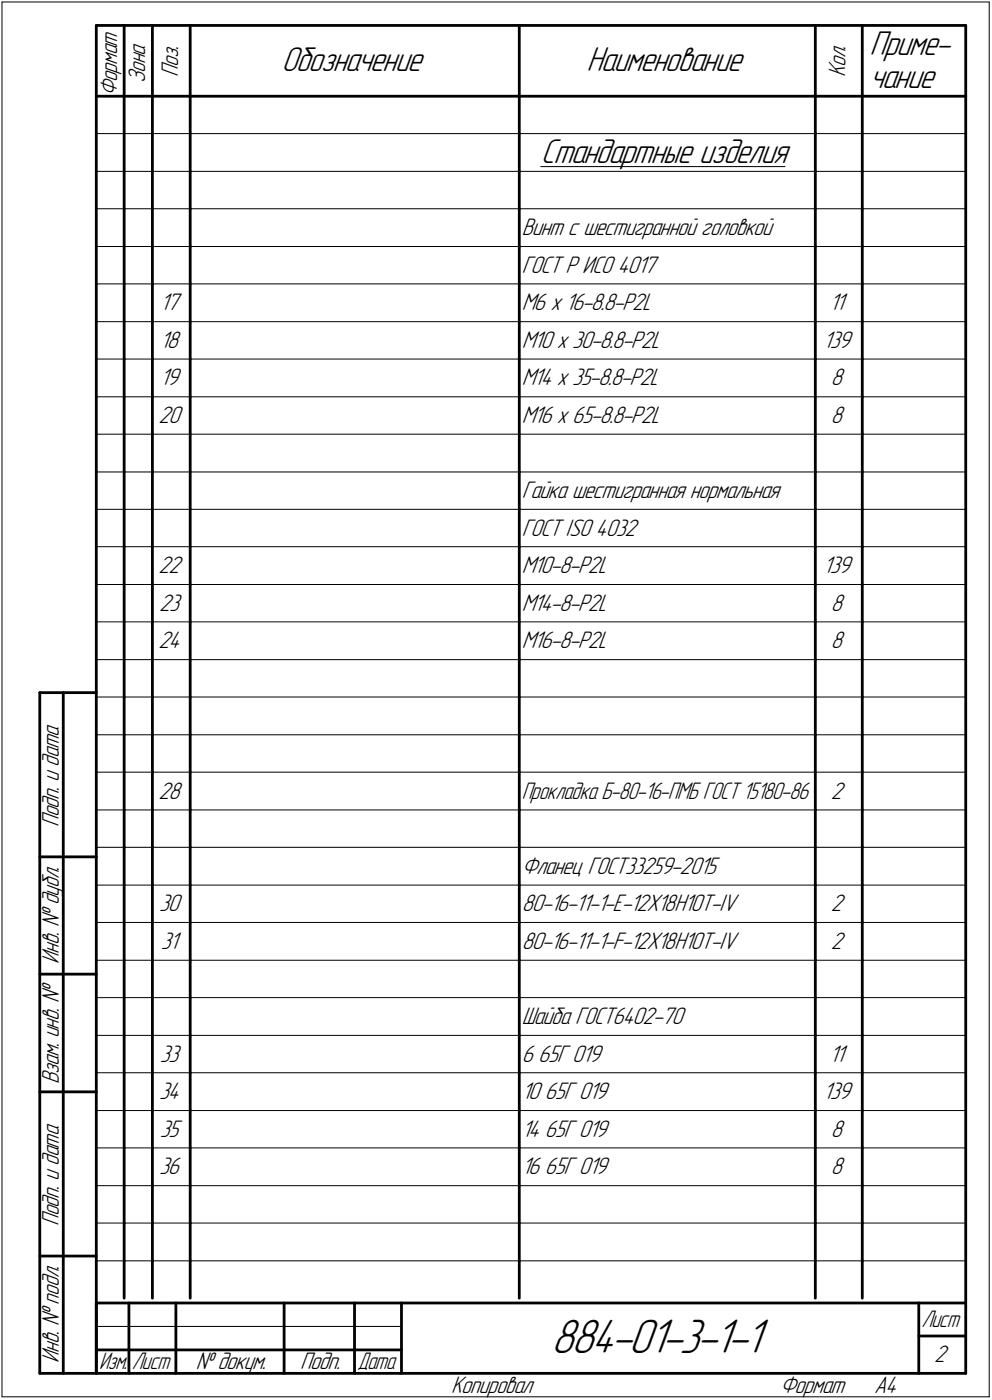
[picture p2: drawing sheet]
<svg xmlns="http://www.w3.org/2000/svg" width="211mm" height="298mm" viewBox="0 0 211 298" stroke-linecap="round" stroke-linejoin="round" font-family="sans-serif">
<defs><g id="words">
<text font-size="10.9" x="117.3" y="288.1">884-01-3-1-1</text>
<g font-size="7.8">
<text x="185" y="11.7">Приме-</text>
<text x="59.9" y="15.2">Обозначение</text>
<text x="124.8" y="15.2">Наименование</text>
<text x="185" y="18.7">чание</text>
<text x="115.1" y="34.7">Стандартные изделия</text>
</g>
<g font-size="5.4">
<text x="30.9" y="17.7" transform="rotate(-90 30.9 17.7)">Зона</text>
<text x="37.9" y="16.4" transform="rotate(-90 37.9 16.4)">Поз.</text>
<text x="179.9" y="16.4" transform="rotate(-90 179.9 16.4)">Кол.</text>
<text x="24.9" y="20.5" transform="rotate(-90 24.9 20.5)">Формат</text>
<text x="111" y="50.1">Винт с шестигранной головкой</text>
<text x="111" y="58.1">ГОСТ Р ИСО 4017</text>
<text x="34.1" y="66.1">17</text>
<text x="111" y="66.1">М6 x 16-8.8-Р2L</text>
<text x="176.5" y="66.1">11</text>
<text x="34.1" y="74.1">18</text>
<text x="111" y="74.1">М10 x 30-8.8-Р2L</text>
<text x="175.2" y="74.1">139</text>
<text x="34.1" y="82.1">19</text>
<text x="111" y="82.1">М14 x 35-8.8-P2L</text>
<text x="176.8" y="82.1">8</text>
<text x="33.7" y="90.1">20</text>
<text x="111" y="90.1">М16 x 65-8.8-P2L</text>
<text x="176.8" y="90.1">8</text>
<text x="111" y="106.1">Гайка шестигранная нормальная</text>
<text x="111" y="114.1">ГОСТ ISO 4032</text>
<text x="33.7" y="122.1">22</text>
<text x="111" y="122.1">М10-8-P2L</text>
<text x="175.2" y="122.1">139</text>
<text x="33.9" y="130.1">23</text>
<text x="111" y="130.1">М14-8-P2L</text>
<text x="176.8" y="130.1">8</text>
<text x="33.7" y="138.1">24</text>
<text x="111" y="138.1">М16-8-P2L</text>
<text x="176.8" y="138.1">8</text>
<text x="33.7" y="170.1">28</text>
<text x="111" y="170.1">Прокладка Б-80-16-ПМБ ГОСТ 15180-86</text>
<text x="176.8" y="170.1">2</text>
<text x="12.6" y="176.1" transform="rotate(-90 12.6 176.1)">Подп. и дата</text>
<text x="111" y="186.1">Фланец ГОСТ33259-2015</text>
<text x="33.9" y="194.1">30</text>
<text x="111" y="194.1">80-16-11-1-Е-12Х18Н10Т-IV</text>
<text x="176.8" y="194.1">2</text>
<text x="34.2" y="202.1">31</text>
<text x="111" y="202.1">80-16-11-1-F-12Х18Н10Т-IV</text>
<text x="176.8" y="202.1">2</text>
<text x="12.6" y="205.2" transform="rotate(-90 12.6 205.2)">Инв. № дубл.</text>
<text x="111" y="218.1">Шайба ГОСТ6402-70</text>
<text x="34" y="226.1">33</text>
<text x="111" y="226.1">6</text>
<text x="114.5" y="226.1">65Г 019</text>
<text x="176.5" y="226.1">11</text>
<text x="12.6" y="230.9" transform="rotate(-90 12.6 230.9)">Взам. инв. №</text>
<text x="33.9" y="234.1">34</text>
<text x="111" y="234.1">10</text>
<text x="115.9" y="234.1">65Г 019</text>
<text x="175.2" y="234.1">139</text>
<text x="34" y="242.1">35</text>
<text x="111" y="242.1">14</text>
<text x="115.9" y="242.1">65Г 019</text>
<text x="176.8" y="242.1">8</text>
<text x="33.9" y="250.1">36</text>
<text x="111" y="250.1">16</text>
<text x="115.9" y="250.1">65Г 019</text>
<text x="176.8" y="250.1">8</text>
<text x="12.6" y="261.1" transform="rotate(-90 12.6 261.1)">Подп. и дата</text>
<text x="12.6" y="290.2" transform="rotate(-90 12.6 290.2)">Инв. № подл.</text>
<text x="41.6" y="291.6">№ докум.</text>
<text x="63.9" y="291.6">Подп.</text>
<text x="198.8" y="290.1">2</text>
<text x="96" y="296.6">Копировал</text>
<text x="166" y="296.6">Формат</text>
<text x="186" y="296.6">A4</text>
</g>
<g font-size="5.3">
<text x="196.1" y="282.6">Лист</text>
<text x="21.1" y="291.6">Изм.</text>
<text x="28.1" y="291.6">Лист</text>
<text x="76.1" y="291.6">Дата</text>
</g>
</g></defs>
<g fill="none" stroke="#000" stroke-width=".21">
<path d="M.4 .4h210.1zM.4 .4v297zM210.5 .4v297zM20.5 28.4h5.9zM20.5 36.5h5.9zM26.4 28.4h6zM26.4 36.5h6zM32.4 28.4h8.1zM32.4 36.5h8.1zM40.5 28.4h70zM40.5 36.5h70zM110.5 28.4h63z"/>
<path d="M110.5 36.5h63zM115.1 35.5h51.9zM173.5 28.4h10zM173.5 36.5h10zM183.5 28.4h22zM183.5 36.5h22zM20.5 44.4h5.9zM20.5 52.5h5.9zM26.4 44.4h6zM26.4 52.5h6zM32.4 44.4h8.1zM32.4 52.5h8.1z"/>
<path d="M40.5 44.4h70zM40.5 52.5h70zM110.5 44.4h63zM110.5 52.5h63zM173.5 44.4h10zM173.5 52.5h10zM183.5 44.4h22zM183.5 52.5h22zM20.5 60.5h5.9zM20.5 68.5h5.9zM20.5 76.5h5.9zM26.4 60.5h6z"/>
<path d="M26.4 68.5h6zM26.4 76.5h6zM32.4 60.5h8.1zM32.4 68.5h8.1zM32.4 76.5h8.1zM40.5 60.5h70zM40.5 68.5h70zM40.5 76.5h70zM110.5 60.5h63zM110.5 68.5h63zM110.5 76.5h63zM173.5 60.5h10z"/>
<path d="M173.5 68.5h10zM173.5 76.5h10zM183.5 60.5h22zM183.5 68.5h22zM183.5 76.5h22zM20.5 84.5h5.9zM20.5 92.5h5.9zM26.4 84.5h6zM26.4 92.5h6zM32.4 84.5h8.1zM32.4 92.5h8.1zM40.5 84.5h70z"/>
<path d="M40.5 92.5h70zM110.5 84.5h63zM110.5 92.5h63zM173.5 84.5h10zM173.5 92.5h10zM183.5 84.5h22zM183.5 92.5h22zM20.5 100.5h5.9zM20.5 108.5h5.9zM20.5 116.4h5.9zM26.4 100.5h6zM26.4 108.5h6z"/>
<path d="M26.4 116.4h6zM32.4 100.5h8.1zM32.4 108.5h8.1zM32.4 116.4h8.1zM40.5 100.5h70zM40.5 108.5h70zM40.5 116.4h70zM110.5 100.5h63zM110.5 108.5h63zM110.5 116.4h63zM173.5 100.5h10zM173.5 108.5h10z"/>
<path d="M173.5 116.4h10zM183.5 100.5h22zM183.5 108.5h22zM183.5 116.4h22zM20.5 124.5h5.9zM20.5 132.4h5.9zM26.4 124.5h6zM26.4 132.4h6zM32.4 124.5h8.1zM32.4 132.4h8.1zM40.5 124.5h70zM40.5 132.4h70z"/>
<path d="M110.5 124.5h63zM110.5 132.4h63zM173.5 124.5h10zM173.5 132.4h10zM183.5 124.5h22zM183.5 132.4h22zM20.5 140.5h5.9zM20.5 148.4h5.9zM20.5 156.5h5.9zM26.4 140.5h6zM26.4 148.4h6zM26.4 156.5h6z"/>
<path d="M32.4 140.5h8.1zM32.4 148.4h8.1zM32.4 156.5h8.1zM40.5 140.5h70zM40.5 148.4h70zM40.5 156.5h70zM110.5 140.5h63zM110.5 148.4h63zM110.5 156.5h63zM173.5 140.5h10zM173.5 148.4h10zM173.5 156.5h10z"/>
<path d="M183.5 140.5h22zM183.5 148.4h22zM183.5 156.5h22zM20.5 164.4h5.9zM20.5 172.5h5.9zM26.4 164.4h6zM26.4 172.5h6zM32.4 164.4h8.1zM32.4 172.5h8.1zM40.5 164.4h70zM40.5 172.5h70zM110.5 164.4h63z"/>
<path d="M110.5 172.5h63zM173.5 164.4h10zM173.5 172.5h10zM183.5 164.4h22zM183.5 172.5h22zM20.5 180.4h5.9zM20.5 188.5h5.9zM20.5 196.4h5.9zM26.4 180.4h6zM26.4 188.5h6zM26.4 196.4h6zM32.4 180.4h8.1z"/>
<path d="M32.4 188.5h8.1zM32.4 196.4h8.1zM40.5 180.4h70zM40.5 188.5h70zM40.5 196.4h70zM110.5 180.4h63zM110.5 188.5h63zM110.5 196.4h63zM173.5 180.4h10zM173.5 188.5h10zM173.5 196.4h10zM183.5 180.4h22z"/>
<path d="M183.5 188.5h22zM183.5 196.4h22zM20.5 204.5h5.9zM20.5 212.4h5.9zM26.4 204.5h6zM26.4 212.4h6zM32.4 204.5h8.1zM32.4 212.4h8.1zM40.5 204.5h70zM40.5 212.4h70zM110.5 204.5h63zM110.5 212.4h63z"/>
<path d="M173.5 204.5h10zM173.5 212.4h10zM183.5 204.5h22zM183.5 212.4h22zM20.5 220.5h5.9zM20.5 228.4h5.9zM20.5 236.5h5.9zM26.4 220.5h6zM26.4 228.4h6zM26.4 236.5h6zM32.4 220.5h8.1zM32.4 228.4h8.1z"/>
<path d="M32.4 236.5h8.1zM40.5 220.5h70zM40.5 228.4h70zM40.5 236.5h70zM110.5 220.5h63zM110.5 228.4h63zM110.5 236.5h63zM173.5 220.5h10zM173.5 228.4h10zM173.5 236.5h10zM183.5 220.5h22zM183.5 228.4h22z"/>
<path d="M183.5 236.5h22zM20.5 244.4h5.9zM20.5 252.5h5.9zM26.4 244.4h6zM26.4 252.5h6zM32.4 244.4h8.1zM32.4 252.5h8.1zM40.5 244.4h70zM40.5 252.5h70zM110.5 244.4h63zM110.5 252.5h63zM173.5 244.4h10z"/>
<path d="M173.5 252.5h10zM183.5 244.4h22zM183.5 252.5h22zM20.5 260.4h5.9zM20.5 268.5h5.9zM26.4 260.4h6zM26.4 268.5h6zM32.4 260.4h8.1zM32.4 268.5h8.1zM40.5 260.4h70zM40.5 268.5h70zM110.5 260.4h63z"/>
<path d="M110.5 268.5h63zM173.5 260.4h10zM173.5 268.5h10zM183.5 260.4h22zM183.5 268.5h22zM.4 297.4h210.1zM20.5 282.4h64.9z"/>
</g>
<g fill="none" stroke="#000" stroke-width=".59">
<path d="M20.5 5.4h185zM20.5 5.4v287zM26.4 5.4v15.1zM32.4 5.4v15.1zM40.5 5.4v15.1zM110.5 5.4v15.1zM173.5 5.4v15.1zM183.5 5.4v15.1zM205.5 5.4v287zM20.5 20.5h185zM26.4 20.5v7.9zM26.4 28.4v8.1z"/>
<path d="M26.4 36.5v7.9zM32.4 20.5v7.9zM32.4 28.4v8.1zM32.4 36.5v7.9zM40.5 20.5v7.9zM40.5 28.4v8.1zM40.5 36.5v7.9zM110.5 20.5v7.9zM110.5 28.4v8.1zM110.5 36.5v7.9zM173.5 20.5v7.9zM173.5 28.4v8.1z"/>
<path d="M173.5 36.5v7.9zM183.5 20.5v7.9zM183.5 28.4v8.1zM183.5 36.5v7.9zM26.4 44.4v8.1zM26.4 52.5v8zM32.4 44.4v8.1zM32.4 52.5v8zM40.5 44.4v8.1zM40.5 52.5v8zM110.5 44.4v8.1zM110.5 52.5v8z"/>
<path d="M173.5 44.4v8.1zM173.5 52.5v8zM183.5 44.4v8.1zM183.5 52.5v8zM26.4 60.5v8zM26.4 68.5v8zM26.4 76.5v8zM32.4 60.5v8zM32.4 68.5v8zM32.4 76.5v8zM40.5 60.5v8zM40.5 68.5v8z"/>
<path d="M40.5 76.5v8zM110.5 60.5v8zM110.5 68.5v8zM110.5 76.5v8zM173.5 60.5v8zM173.5 68.5v8zM173.5 76.5v8zM183.5 60.5v8zM183.5 68.5v8zM183.5 76.5v8zM26.4 84.5v8zM26.4 92.5v8z"/>
<path d="M32.4 84.5v8zM32.4 92.5v8zM40.5 84.5v8zM40.5 92.5v8zM110.5 84.5v8zM110.5 92.5v8zM173.5 84.5v8zM173.5 92.5v8zM183.5 84.5v8zM183.5 92.5v8zM26.4 100.5v8zM26.4 108.5v7.9z"/>
<path d="M26.4 116.4v8.1zM32.4 100.5v8zM32.4 108.5v7.9zM32.4 116.4v8.1zM40.5 100.5v8zM40.5 108.5v7.9zM40.5 116.4v8.1zM110.5 100.5v8zM110.5 108.5v7.9zM110.5 116.4v8.1zM173.5 100.5v8zM173.5 108.5v7.9z"/>
<path d="M173.5 116.4v8.1zM183.5 100.5v8zM183.5 108.5v7.9zM183.5 116.4v8.1zM26.4 124.5v7.9zM26.4 132.4v8.1zM32.4 124.5v7.9zM32.4 132.4v8.1zM40.5 124.5v7.9zM40.5 132.4v8.1zM110.5 124.5v7.9zM110.5 132.4v8.1z"/>
<path d="M173.5 124.5v7.9zM173.5 132.4v8.1zM183.5 124.5v7.9zM183.5 132.4v8.1zM8.5 147.5v144.9zM8.5 147.5h12zM13.5 147.5v144.9zM26.4 140.5v7.9zM26.4 148.4v8.1zM26.4 156.5v7.9zM32.4 140.5v7.9zM32.4 148.4v8.1z"/>
<path d="M32.4 156.5v7.9zM40.5 140.5v7.9zM40.5 148.4v8.1zM40.5 156.5v7.9zM110.5 140.5v7.9zM110.5 148.4v8.1zM110.5 156.5v7.9zM173.5 140.5v7.9zM173.5 148.4v8.1zM173.5 156.5v7.9zM183.5 140.5v7.9zM183.5 148.4v8.1z"/>
<path d="M183.5 156.5v7.9zM26.4 164.4v8.1zM26.4 172.5v7.9zM32.4 164.4v8.1zM32.4 172.5v7.9zM40.5 164.4v8.1zM40.5 172.5v7.9zM110.5 164.4v8.1zM110.5 172.5v7.9zM173.5 164.4v8.1zM173.5 172.5v7.9zM183.5 164.4v8.1z"/>
<path d="M183.5 172.5v7.9zM8.5 182.5h12zM26.4 180.4v8.1zM26.4 188.5v7.9zM26.4 196.4v8.1zM32.4 180.4v8.1zM32.4 188.5v7.9zM32.4 196.4v8.1zM40.5 180.4v8.1zM40.5 188.5v7.9zM40.5 196.4v8.1zM110.5 180.4v8.1z"/>
<path d="M110.5 188.5v7.9zM110.5 196.4v8.1zM173.5 180.4v8.1zM173.5 188.5v7.9zM173.5 196.4v8.1zM183.5 180.4v8.1zM183.5 188.5v7.9zM183.5 196.4v8.1zM8.5 207.4h12zM26.4 204.5v7.9zM26.4 212.4v8.1zM32.4 204.5v7.9z"/>
<path d="M32.4 212.4v8.1zM40.5 204.5v7.9zM40.5 212.4v8.1zM110.5 204.5v7.9zM110.5 212.4v8.1zM173.5 204.5v7.9zM173.5 212.4v8.1zM183.5 204.5v7.9zM183.5 212.4v8.1zM8.5 232.5h12zM26.4 220.5v7.9zM26.4 228.4v8.1z"/>
<path d="M26.4 236.5v7.9zM32.4 220.5v7.9zM32.4 228.4v8.1zM32.4 236.5v7.9zM40.5 220.5v7.9zM40.5 228.4v8.1zM40.5 236.5v7.9zM110.5 220.5v7.9zM110.5 228.4v8.1zM110.5 236.5v7.9zM173.5 220.5v7.9zM173.5 228.4v8.1z"/>
<path d="M173.5 236.5v7.9zM183.5 220.5v7.9zM183.5 228.4v8.1zM183.5 236.5v7.9zM26.4 244.4v8.1zM26.4 252.5v7.9zM32.4 244.4v8.1zM32.4 252.5v7.9zM40.5 244.4v8.1zM40.5 252.5v7.9zM110.5 244.4v8.1zM110.5 252.5v7.9z"/>
<path d="M173.5 244.4v8.1zM173.5 252.5v7.9zM183.5 244.4v8.1zM183.5 252.5v7.9zM8.5 267.5h12zM20.5 277.5h185zM20.5 277.5v14.9zM26.4 260.4v8.1zM26.4 268.5v7.9zM27.4 277.5v14.9zM32.4 260.4v8.1zM32.4 268.5v7.9z"/>
<path d="M37.4 277.5v14.9zM40.5 260.4v8.1zM40.5 268.5v7.9zM60.5 277.5v14.9zM75.4 277.5v14.9zM85.4 277.5v14.9zM110.5 260.4v8.1zM110.5 268.5v7.9zM173.5 260.4v8.1zM173.5 268.5v7.9zM183.5 260.4v8.1zM183.5 268.5v7.9z"/>
<path d="M195.5 277.5v14.9zM8.5 292.4h12zM20.5 292.4h185zM20.5 287.4h6.9zM27.4 287.4h10zM37.4 287.4h23.1zM60.5 287.4h14.9zM75.4 287.4h10zM195.5 284.5h10z"/>
</g>
<use href="#words"/>
</svg>
